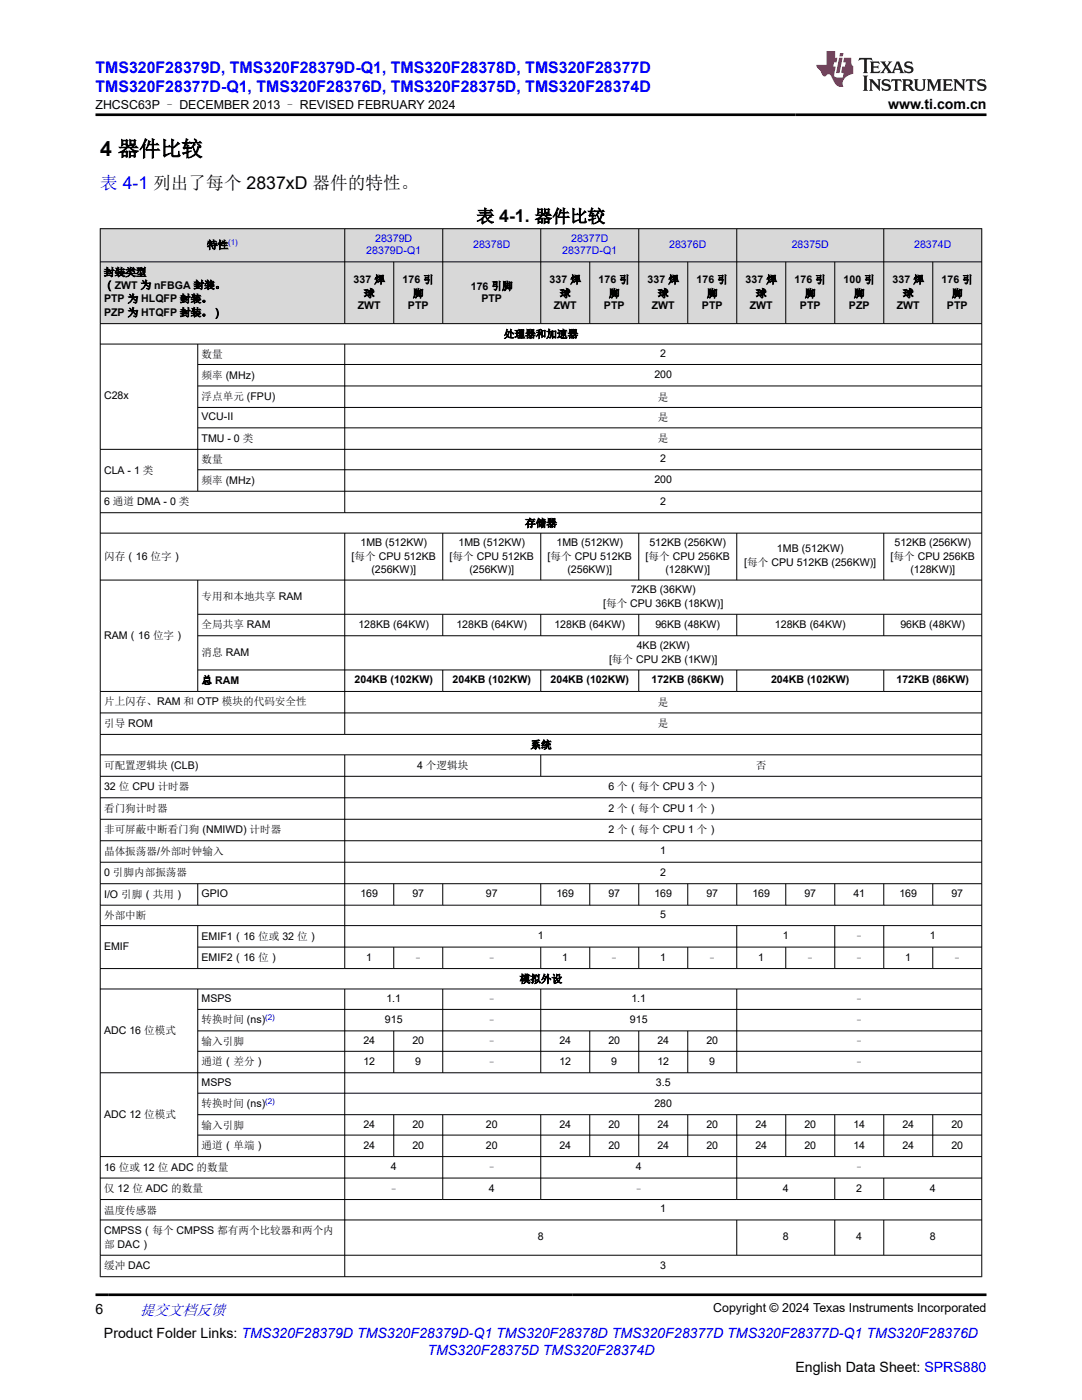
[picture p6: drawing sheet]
<svg xmlns="http://www.w3.org/2000/svg" width="216mm" height="279mm" viewBox="0 0 216 279" stroke-linecap="round" stroke-linejoin="round" font-family="sans-serif">
<defs><g id="words">
<text font-size="4.2" x="20" y="31.2">4 器件比较</text>
<text font-size="3.5" fill="#00f" x="20" y="37.7">表 4-1 列出了每个 2837xD 器件的特性。</text>
<text font-size="3.5" x="95.1" y="44.4">表 4-1. 器件比较</text>
<g font-size="3.2" fill="#00f">
<text x="19" y="14.5">TMS320F28379D, TMS320F28379D-Q1, TMS320F28378D, TMS320F28377D</text>
<text x="19" y="18.3">TMS320F28377D-Q1, TMS320F28376D, TMS320F28375D, TMS320F28374D</text>
</g>
<text font-size="3" fill="#00f" x="27.9" y="262.4">提交文档反馈</text>
<g font-size="2.8">
<text x="177.2" y="21.7">www.ti.com.cn</text>
<text x="19" y="262.1">6</text>
<text x="20.7" y="266.9">Product Folder Links: TMS320F28379D TMS320F28379D-Q1 TMS320F28378D TMS320F28377D TMS320F28377D-Q1 TMS320F28376D</text>
<text x="158.7" y="273.7">English Data Sheet: SPRS880</text>
</g>
<text font-size="2.8" fill="#00f" x="85.3" y="270.3">TMS320F28375D TMS320F28374D</text>
<g font-size="2.5">
<text x="19" y="21.8">ZHCSC63P – DECEMBER 2013 – REVISED FEBRUARY 2024</text>
<text x="142.3" y="261.8">Copyright © 2024 Texas Instruments Incorporated</text>
</g>
<g font-size="2.1">
<text x="41.3" y="49.6">特性</text>
<text x="20.8" y="55.1">封装类型</text>
<text x="20.8" y="57.6">（ZWT 为 nFBGA 封装。</text>
<text x="70.6" y="56.5">337 焊</text>
<text x="72.6" y="59.3">球</text>
<text x="80.3" y="56.5">176 引</text>
<text x="82.4" y="59.3">脚</text>
<text x="93.9" y="57.8">176 引脚</text>
<text x="109.7" y="56.5">337 焊</text>
<text x="111.7" y="59.3">球</text>
<text x="119.4" y="56.5">176 引</text>
<text x="121.5" y="59.3">脚</text>
<text x="129.2" y="56.5">337 焊</text>
<text x="131.3" y="59.3">球</text>
<text x="139" y="56.5">176 引</text>
<text x="141.1" y="59.3">脚</text>
<text x="148.8" y="56.5">337 焊</text>
<text x="150.8" y="59.3">球</text>
<text x="158.6" y="56.5">176 引</text>
<text x="160.6" y="59.3">脚</text>
<text x="168.3" y="56.5">100 引</text>
<text x="170.4" y="59.3">脚</text>
<text x="178.1" y="56.5">337 焊</text>
<text x="180.2" y="59.3">球</text>
<text x="187.9" y="56.5">176 引</text>
<text x="190" y="59.3">脚</text>
<text x="20.8" y="60.3">PTP 为 HLQFP 封装。</text>
<text x="20.8" y="63.1">PZP 为 HTQFP 封装。）</text>
<text x="71.4" y="61.6">ZWT</text>
<text x="81.4" y="61.6">PTP</text>
<text x="96.1" y="60.3">PTP</text>
<text x="110.5" y="61.6">ZWT</text>
<text x="120.5" y="61.6">PTP</text>
<text x="130.1" y="61.6">ZWT</text>
<text x="140.1" y="61.6">PTP</text>
<text x="149.6" y="61.6">ZWT</text>
<text x="159.6" y="61.6">PTP</text>
<text x="169.4" y="61.6">PZP</text>
<text x="178.9" y="61.6">ZWT</text>
<text x="189" y="61.6">PTP</text>
<text x="40.2" y="71.5">数量</text>
<text x="100.5" y="67.4">处理器和加速器</text>
<text x="131.8" y="71.3">2</text>
<text x="40.2" y="75.5">频率 (MHz)</text>
<text x="130.6" y="75.4">200</text>
<text x="20.8" y="79.7">C28x</text>
<text x="40.2" y="79.8">浮点单元 (FPU)</text>
<text x="40.2" y="83.9">VCU-II</text>
<text x="131.3" y="79.9">是</text>
<text x="40.2" y="88.2">TMU - 0 类</text>
<text x="131.3" y="84.1">是</text>
<text x="131.3" y="88.3">是</text>
<text x="20.8" y="94.5">CLA - 1 类</text>
<text x="40.2" y="92.5">数量</text>
<text x="131.8" y="92.3">2</text>
<text x="20.8" y="100.8">6 通道 DMA - 0 类</text>
<text x="40.2" y="96.5">频率 (MHz)</text>
<text x="130.6" y="96.4">200</text>
<text x="131.8" y="100.7">2</text>
<text x="104.8" y="105.1">存储器</text>
<text x="20.8" y="111.7">闪存（16 位字）</text>
<text x="70.2" y="111.7">[每个 CPU 512KB</text>
<text x="71.9" y="109">1MB (512KW)</text>
<text x="89.7" y="111.7">[每个 CPU 512KB</text>
<text x="91.5" y="109">1MB (512KW)</text>
<text x="109.3" y="111.7">[每个 CPU 512KB</text>
<text x="111" y="109">1MB (512KW)</text>
<text x="128.8" y="111.7">[每个 CPU 256KB</text>
<text x="129.6" y="109">512KB (256KW)</text>
<text x="148.5" y="113">[每个 CPU 512KB (256KW)]</text>
<text x="155" y="110.3">1MB (512KW)</text>
<text x="177.7" y="111.7">[每个 CPU 256KB</text>
<text x="178.5" y="109">512KB (256KW)</text>
<text x="40.2" y="119.8">专用和本地共享 RAM</text>
<text x="74.1" y="114.3">(256KW)]</text>
<text x="93.7" y="114.3">(256KW)]</text>
<text x="113.2" y="114.3">(256KW)]</text>
<text x="125.9" y="118.4">72KB (36KW)</text>
<text x="132.8" y="114.3">(128KW)]</text>
<text x="181.7" y="114.3">(128KW)]</text>
<text x="40.2" y="125.4">全局共享 RAM</text>
<text x="71.5" y="125.3">128KB (64KW)</text>
<text x="91.1" y="125.3">128KB (64KW)</text>
<text x="110.6" y="125.3">128KB (64KW)</text>
<text x="120.3" y="121.1">[每个 CPU 36KB (18KW)]</text>
<text x="130.8" y="125.3">96KB (48KW)</text>
<text x="154.6" y="125.3">128KB (64KW)</text>
<text x="179.7" y="125.3">96KB (48KW)</text>
<text x="20.8" y="127.5">RAM（16 位字）</text>
<text x="40.2" y="130.9">消息 RAM</text>
<text x="127.1" y="129.5">4KB (2KW)</text>
<text x="40.2" y="136.5">总 RAM</text>
<text x="70.7" y="136.4">204KB (102KW)</text>
<text x="90.3" y="136.4">204KB (102KW)</text>
<text x="109.9" y="136.4">204KB (102KW)</text>
<text x="121.5" y="132.2">[每个 CPU 2KB (1KW)]</text>
<text x="130" y="136.4">172KB (86KW)</text>
<text x="153.9" y="136.4">204KB (102KW)</text>
<text x="178.9" y="136.4">172KB (86KW)</text>
<text x="20.8" y="140.8">片上闪存、RAM 和 OTP 模块的代码安全性</text>
<text x="131.3" y="140.9">是</text>
<text x="20.8" y="145.1">引导 ROM</text>
<text x="105.8" y="149.4">系统</text>
<text x="131.3" y="145.2">是</text>
<text x="20.8" y="153.4">可配置逻辑块 (CLB)</text>
<text x="83.2" y="153.4">4 个逻辑块</text>
<text x="150.8" y="153.5">否</text>
<text x="20.8" y="157.7">32 位 CPU 计时器</text>
<text x="121.4" y="157.7">6 个（每个 CPU 3 个）</text>
<text x="20.8" y="162.1">看门狗计时器</text>
<text x="20.8" y="166.3">非可屏蔽中断看门狗 (NMIWD) 计时器</text>
<text x="121.4" y="162">2 个（每个 CPU 1 个）</text>
<text x="121.4" y="166.3">2 个（每个 CPU 1 个）</text>
<text x="20.8" y="170.6">晶体振荡器/外部时钟输入</text>
<text x="131.8" y="170.5">1</text>
<text x="20.8" y="174.9">0 引脚内部振荡器</text>
<text x="20.8" y="179.2">I/O 引脚（共用）</text>
<text x="40.2" y="179.1">GPIO</text>
<text x="71.9" y="179.1">169</text>
<text x="82.3" y="179.1">97</text>
<text x="96.9" y="179.1">97</text>
<text x="111" y="179.1">169</text>
<text x="121.4" y="179.1">97</text>
<text x="130.6" y="179.1">169</text>
<text x="131.8" y="174.8">2</text>
<text x="140.9" y="179.1">97</text>
<text x="150.1" y="179.1">169</text>
<text x="160.5" y="179.1">97</text>
<text x="170.3" y="179.1">41</text>
<text x="179.5" y="179.1">169</text>
<text x="189.8" y="179.1">97</text>
<text x="20.8" y="183.4">外部中断</text>
<text x="131.8" y="183.2">5</text>
<text x="20.8" y="189.6">EMIF</text>
<text x="40.2" y="187.5">EMIF1（16 位或 32 位）</text>
<text x="40.2" y="191.8">EMIF2（16 位）</text>
<text x="73.1" y="191.7">1</text>
<text x="82.4" y="191.9">–</text>
<text x="97.1" y="191.9">–</text>
<text x="107.3" y="187.4">1</text>
<text x="112.2" y="191.7">1</text>
<text x="121.5" y="191.9">–</text>
<text x="131.8" y="191.7">1</text>
<text x="141.1" y="191.9">–</text>
<text x="151.3" y="191.7">1</text>
<text x="156.2" y="187.4">1</text>
<text x="160.6" y="191.9">–</text>
<text x="170.4" y="187.6">–</text>
<text x="170.4" y="191.9">–</text>
<text x="180.6" y="191.7">1</text>
<text x="185.5" y="187.4">1</text>
<text x="190" y="191.9">–</text>
<text x="103.7" y="196.1">模拟外设</text>
<text x="40.2" y="200">MSPS</text>
<text x="77.1" y="200">1.1</text>
<text x="97.1" y="200.2">–</text>
<text x="126" y="200">1.1</text>
<text x="170.4" y="200.2">–</text>
<text x="20.8" y="206.4">ADC 16 位模式</text>
<text x="40.2" y="204.2">转换时间 (ns)</text>
<text x="40.2" y="208.5">输入引脚</text>
<text x="72.5" y="208.3">24</text>
<text x="76.8" y="204.1">915</text>
<text x="82.3" y="208.3">20</text>
<text x="97.1" y="204.4">–</text>
<text x="97.1" y="208.5">–</text>
<text x="111.6" y="208.3">24</text>
<text x="121.4" y="208.3">20</text>
<text x="125.7" y="204.1">915</text>
<text x="131.2" y="208.3">24</text>
<text x="140.9" y="208.3">20</text>
<text x="170.4" y="204.4">–</text>
<text x="170.4" y="208.5">–</text>
<text x="40.2" y="212.6">通道（差分）</text>
<text x="72.5" y="212.5">12</text>
<text x="82.9" y="212.5">9</text>
<text x="97.1" y="212.7">–</text>
<text x="111.6" y="212.5">12</text>
<text x="122" y="212.5">9</text>
<text x="131.2" y="212.5">12</text>
<text x="141.5" y="212.5">9</text>
<text x="170.4" y="212.7">–</text>
<text x="40.2" y="216.7">MSPS</text>
<text x="40.2" y="221">转换时间 (ns)</text>
<text x="130.6" y="220.9">280</text>
<text x="130.9" y="216.7">3.5</text>
<text x="20.8" y="223.1">ADC 12 位模式</text>
<text x="40.2" y="225.3">输入引脚</text>
<text x="72.5" y="225">24</text>
<text x="82.3" y="225">20</text>
<text x="96.9" y="225">20</text>
<text x="111.6" y="225">24</text>
<text x="121.4" y="225">20</text>
<text x="131.2" y="225">24</text>
<text x="140.9" y="225">20</text>
<text x="150.7" y="225">24</text>
<text x="160.5" y="225">20</text>
<text x="170.3" y="225">14</text>
<text x="180.1" y="225">24</text>
<text x="189.8" y="225">20</text>
<text x="20.8" y="233.6">16 位或 12 位 ADC 的数量</text>
<text x="40.2" y="229.3">通道（单端）</text>
<text x="72.5" y="229.2">24</text>
<text x="78" y="233.5">4</text>
<text x="82.3" y="229.2">20</text>
<text x="96.9" y="229.2">20</text>
<text x="97.1" y="233.7">–</text>
<text x="111.6" y="229.2">24</text>
<text x="121.4" y="229.2">20</text>
<text x="126.9" y="233.5">4</text>
<text x="131.2" y="229.2">24</text>
<text x="140.9" y="229.2">20</text>
<text x="150.7" y="229.2">24</text>
<text x="160.5" y="229.2">20</text>
<text x="170.3" y="229.2">14</text>
<text x="170.4" y="233.7">–</text>
<text x="180.1" y="229.2">24</text>
<text x="189.8" y="229.2">20</text>
<text x="20.8" y="237.9">仅 12 位 ADC 的数量</text>
<text x="77.5" y="238">–</text>
<text x="97.5" y="237.8">4</text>
<text x="126.4" y="238">–</text>
<text x="156.2" y="237.8">4</text>
<text x="170.9" y="237.8">2</text>
<text x="185.5" y="237.8">4</text>
<text x="20.8" y="242.2">温度传感器</text>
<text x="131.8" y="242">1</text>
<text x="20.8" y="246.3">CMPSS（每个 CMPSS 都有两个比较器和两个内</text>
<text x="20.8" y="249">部 DAC）</text>
<text x="107.3" y="247.5">8</text>
<text x="156.2" y="247.5">8</text>
<text x="170.9" y="247.5">4</text>
<text x="185.5" y="247.5">8</text>
<text x="20.8" y="253.3">缓冲 DAC</text>
<text x="131.8" y="253.2">3</text>
</g>
<g font-size="2.1" fill="#00f">
<text x="73.1" y="50.8">28379D-Q1</text>
<text x="74.9" y="48.2">28379D</text>
<text x="94.4" y="49.5">28378D</text>
<text x="112.2" y="50.8">28377D-Q1</text>
<text x="114" y="48.2">28377D</text>
<text x="133.5" y="49.5">28376D</text>
<text x="158" y="49.5">28375D</text>
<text x="182.4" y="49.5">28374D</text>
</g>
<g font-size="1.6" fill="#00f">
<text x="45.5" y="48.9">(1)</text>
<text x="52.9" y="203.5">(2)</text>
<text x="52.9" y="220.3">(2)</text>
</g>
</g></defs>
<g fill="#d8d8d8">
<path d="M20 45.6h175.9v6.7h-175.9z" fill-rule="evenodd"/>
<path d="M20 52.3h175.9v12.3h-175.9z" fill-rule="evenodd"/>
<path d="M20.1 45.7h48.6v6.5h-48.6z" fill-rule="evenodd"/>
<path d="M68.9 45.7h19.4v6.5h-19.4z" fill-rule="evenodd"/>
<path d="M88.4 45.7h19.4v6.5h-19.4z" fill-rule="evenodd"/>
<path d="M108 45.7h19.4v6.5h-19.4z" fill-rule="evenodd"/>
<path d="M127.5 45.7h19.4v6.5h-19.4z" fill-rule="evenodd"/>
<path d="M147.1 45.7h29.2v6.5h-29.2z" fill-rule="evenodd"/>
<path d="M176.4 45.7h19.4v6.5h-19.4z" fill-rule="evenodd"/>
<path d="M20.1 52.3h48.6v12.2h-48.6z" fill-rule="evenodd"/>
<path d="M68.9 52.3h9.6v12.2h-9.6z" fill-rule="evenodd"/>
<path d="M78.6 52.3h9.7v12.2h-9.7z" fill-rule="evenodd"/>
<path d="M88.4 52.3h19.4v12.2h-19.4z" fill-rule="evenodd"/>
<path d="M108 52.3h9.6v12.2h-9.6z" fill-rule="evenodd"/>
<path d="M117.7 52.3h9.7v12.2h-9.7z" fill-rule="evenodd"/>
<path d="M127.5 52.3h9.7v12.2h-9.7z" fill-rule="evenodd"/>
<path d="M137.3 52.3h9.6v12.2h-9.6z" fill-rule="evenodd"/>
<path d="M147.1 52.3h9.6v12.2h-9.6z" fill-rule="evenodd"/>
<path d="M156.9 52.3h9.6v12.2h-9.6z" fill-rule="evenodd"/>
<path d="M166.6 52.3h9.7v12.2h-9.7z" fill-rule="evenodd"/>
<path d="M176.4 52.3h9.7v12.2h-9.7z" fill-rule="evenodd"/>
<path d="M186.2 52.3h9.6v12.2h-9.6z" fill-rule="evenodd"/>
</g>
<g fill="none" stroke="#000" stroke-width=".2">
<path d="M19.9 45.6h176.1M19.9 52.3h176.1M20 45.6v209.3M68.8 45.6v19.1M78.6 52.3v12.4M88.3 45.6v19.1M107.9 45.6v19.1M117.7 52.3v12.4M127.5 45.6v19.1M137.2 52.3v12.4M147 45.6v19.1M156.8 52.3v12.4"/>
<path d="M166.6 52.3v12.4M176.3 45.6v19.1M186.1 52.3v12.4M195.9 45.6v209.3M19.9 64.6h176.1M19.9 68.7h176.1M39.5 68.7v29.4M39.5 72.7h156.5M39.5 77h156.5M68.8 68.7v33.7M19.9 98h176.1M39.5 81.3h156.5"/>
<path d="M39.5 85.4h156.5M39.5 93.8h156.5M196 89.7h-176.1M19.9 102.3h176.1M19.9 106.4h176.1M19.9 115.8h176.1M39.5 115.8v22.3M68.8 106.4v40.2M88.3 106.4v9.4M107.9 106.4v9.4M127.5 106.4v9.4M147 106.4v9.4"/>
<path d="M176.3 106.4v9.4M39.5 122.6h156.5M39.5 126.9h156.5M39.5 133.7h156.5M88.3 122.6v4.3M88.3 133.7v4.4M107.9 122.6v4.3M107.9 133.7v4.4M127.5 122.6v4.3M127.5 133.7v4.4M147 122.6v4.3M147 133.7v4.4"/>
<path d="M176.3 122.6v4.3M176.3 133.7v4.4M196 138h-176.1M19.9 142.3h176.1M19.9 146.6h176.1M19.9 150.6h176.1M19.9 154.9h176.1M19.9 159.2h176.1M68.8 150.6v42.8M107.9 150.6v4.4M19.9 163.5h176.1M19.9 167.8h176.1"/>
<path d="M19.9 172.1h176.1M19.9 176.4h176.1M39.5 176.4v4.3M78.6 176.4v4.3M88.3 176.4v4.3M107.9 176.4v4.3M117.7 176.4v4.3M127.5 176.4v4.3M137.2 176.4v4.3M147 176.4v4.3M156.8 176.4v4.3M166.6 176.4v4.3"/>
<path d="M176.3 176.4v4.3M186.1 176.4v4.3M19.9 180.7h176.1M19.9 184.7h176.1M19.9 193.3h176.1M19.9 197.4h176.1M39.5 184.7v8.7M39.5 197.4v33.5M39.5 189h156.5M68.8 197.4v57.5M78.6 189v4.4M88.3 189v4.4"/>
<path d="M88.3 197.4v16.8M107.9 189v4.4M107.9 197.4v16.8M117.7 189v4.4M127.5 189v4.4M137.2 189v4.4M147 184.7v8.7M147 197.4v16.8M156.8 189v4.4M166.6 184.7v8.7M176.3 184.7v8.7M186.1 189v4.4"/>
<path d="M19.9 214.1h176.1M39.5 201.4h156.5M39.5 205.7h156.5M39.5 209.8h156.5M39.5 218.2h156.5M78.6 205.7v8.5M117.7 205.7v8.5M127.5 205.7v8.5M137.2 205.7v8.5M19.9 230.8h176.1M19.9 235.1h176.1M19.9 239.4h176.1"/>
<path d="M39.5 222.5h156.5M39.5 226.5h156.5M78.6 222.5v8.4M88.3 222.5v17M107.9 222.5v17M117.7 222.5v8.4M127.5 222.5v8.4M137.2 222.5v8.4M147 222.5v17M156.8 222.5v8.4M166.6 222.5v8.4M166.6 235.1v4.4"/>
<path d="M176.3 222.5v8.4M176.3 235.1v4.4M186.1 222.5v8.4M19.9 243.5h176.1M19.9 250.5h176.1M19.9 254.8h176.1M147 243.5v7.1M166.6 243.5v7.1M176.3 243.5v7.1"/>
</g>
<path d="M171.5 11.6l-.2 .5 .5-.2h.6v.1v2.2l-.2 .4h1l-.2-.4v-2.2v-.1h.5l.5 .2-.1-.5zM173.6 12.3l.2 .4v1.5l-.2 .4h1.9l.1-.6a1.08 1.08 0 0 1-1.3 .2v-.7h.6l.4 .2v-.7l-.4 .2h-.6v-.5l.2-.2a1 1 0 0 1 1 .3l-.1-.5zM175.7 12.3l.9 1.1-1 1.2h.9l-.2-.2 .5-.8 .4 .8-.2 .2h1.6l-.2-.2 .2-.5h.9l.1 .5-.1 .2h.9l-.2-.3-.8-2h-.5l-.9 2.2-.9-1.1 .9-1.1h-.8l.2 .2-.4 .6-.4-.6 .2-.2zM179 12.7l.4 1h-.7zM180.7 12.4a.65 .65 0 0 0-.2 .7 .65 .65 0 0 0 .6 .5l.6 .1 .1 .3a.79 .79 0 0 1-.7 .4 .79 .79 0 0 1-.7-.5l.1 .7 .2-.1a.93 .93 0 0 0 1.1 .1 .93 .93 0 0 0 .4-1 1.46 1.46 0 0 0-1.2-.6l-.1-.3a1.09 1.09 0 0 1 1.2 .2l-.2-.6-.1 .1-.5-.2zM172.2 15.1l.2 .4v2.2l-.2 .4h1l-.2-.4v-2.2l.2-.4zM173.4 15.8l.2 .4v1.5l-.2 .4h.8l-.3-.4 .1-1.3 1.6 1.8v-2l.2-.4h-.7l.1 .2 .1 1.1-1.2-1.3zM176.2 15.9a.65 .65 0 0 0-.2 .8 .65 .65 0 0 0 .6 .4l.6 .2 .1 .2a.79 .79 0 0 1-.7 .4 .79 .79 0 0 1-.7-.5l.1 .7 .2-.1a.93 .93 0 0 0 1.1 .1 .93 .93 0 0 0 .4-.9 1.46 1.46 0 0 0-1.2-.6l-.1-.4a1.09 1.09 0 0 1 1.2 .2l-.1-.6-.2 .1-.5-.1zM177.9 15.8l-.1 .6a.63 .63 0 0 1 .8-.3v1.6l-.3 .4h1l-.2-.4v-1.6a.66 .66 0 0 1 .8 .3l-.1-.6zM180 15.8l.2 .4v1.5l-.2 .4h1l-.2-.2-.1-.7h.5l.1 .2a.79 .79 0 0 0 1.2 .6l-1-.9a.61 .61 0 0 0 .6-.6 .61 .61 0 0 0-.5-.7zM180.8 16.1h.1a.47 .47 0 0 1 .5 .1 .47 .47 0 0 1 .1 .5l-.1 .1-.7 .1zM182.3 15.8l.2 .2a2.27 2.27 0 0 0 .4 2 1.04 1.04 0 0 0 1.7-.7v-1.3l.2-.2h-.8l.2 .4v1.1a.6 .6 0 0 1-.6 .6 .6 .6 0 0 1-.6-.6v-1.1l.3-.4zM184.9 15.8l.2 .4v1.5l-.2 .4h.8l-.3-.4v-1.4l.9 1.9 .9-1.9v1.4l-.3 .4h1l-.2-.4v-1.5l.2-.4h-.8l-.7 1.5-.6-1.5zM188.1 15.8l.2 .4v1.5l-.2 .4h1.9l.1-.6a1.09 1.09 0 0 1-1.3 .2v-.7h.6l.4 .2v-.6l-.4 .2h-.6v-.6l.2-.1a1.01 1.01 0 0 1 1 .3l-.1-.6zM190.2 15.8l.3 .4v1.5l-.3 .4h.8l-.2-.4v-1.3l1.6 1.8v-2l.2-.4h-.7l.2 .2v1.1l-1.2-1.3zM192.8 15.8l-.1 .6a.63 .63 0 0 1 .8-.3v1.6l-.3 .4h1l-.2-.4v-1.6a.66 .66 0 0 1 .8 .3l-.1-.6zM195.2 15.9a.65 .65 0 0 0-.2 .8 .65 .65 0 0 0 .6 .4l.6 .2 .2 .2a.79 .79 0 0 1-.7 .4 .79 .79 0 0 1-.7-.5l.1 .7 .2-.1a.93 .93 0 0 0 1 .1 .93 .93 0 0 0 .5-.9 1.46 1.46 0 0 0-1.3-.6v-.4a1.09 1.09 0 0 1 1.2 .2l-.2-.6-.2 .1-.5-.1z" fill="#231f20"/>
<path d="M164.9 10.2v2.8h-2l.1 .3 .8 1a.95 .95 0 0 0 1 .9 .59 .59 0 0 1 .5-.4 .59 .59 0 0 1 .5 .4l.4 .7a1.59 1.59 0 0 0 2.1 1.4 1.61 1.61 0 0 1 1-2.3l1-.3-.1-1.5a1.59 1.59 0 0 1-.3-1.7h-1.5l-.2 .9h.6l-.2 .9h-.5l-.2 1v.2l.4 .1-.1 .9h-.7a.73 .73 0 0 1-1-.7l.3-1.5h-.5l.1-.9h.5l.2-.9h-.5v-1.3zM167.4 11.5l-.6 3.1h.7l.6-3.1zM167.6 10.6l-.1 .6h.7l.1-.6z" fill="#ed1c24"/>
<path d="M19 22.9h177.8M19 258.4h177.8" fill="none" stroke="#000" stroke-width=".53"/>
<use href="#words"/>
</svg>
